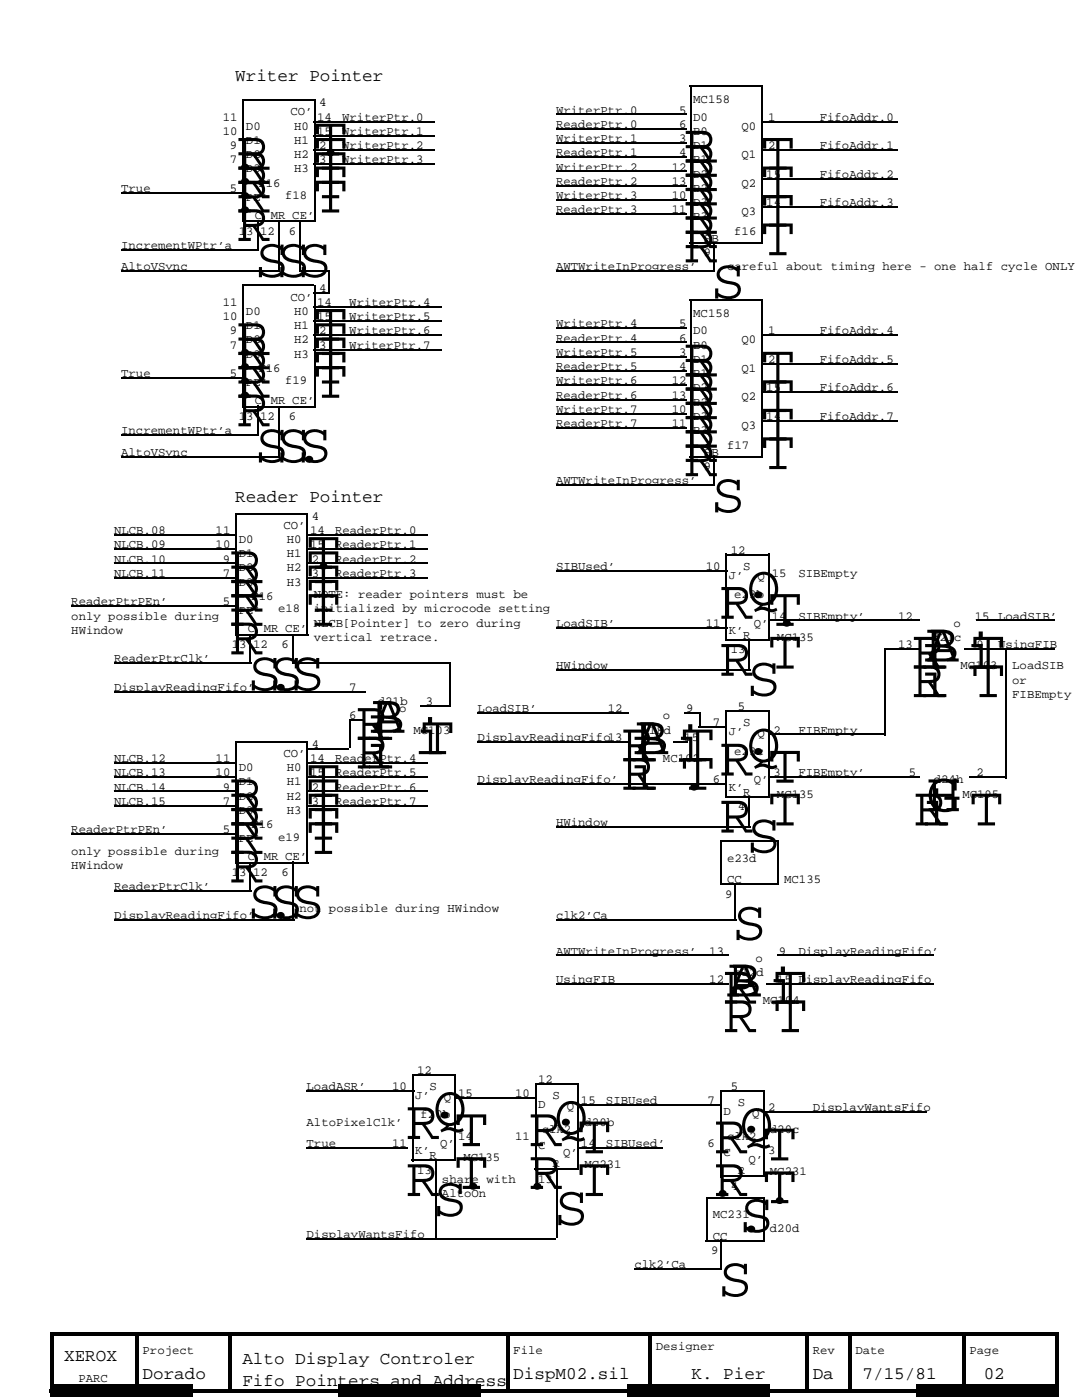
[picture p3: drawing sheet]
<svg xmlns="http://www.w3.org/2000/svg" width="216mm" height="279mm" viewBox="0 0 216 279" stroke-linecap="round" stroke-linejoin="round" font-family="sans-serif">
<defs><g id="words">
<g font-size="11.3">
<text x="45.5" y="33.9">.</text>
<text x="47.3" y="33.9">R</text>
<text x="62.6" y="33.9">T</text>
<text x="62.6" y="31">.</text>
<text x="62.6" y="31">T</text>
<text x="136.6" y="32.4">R</text>
<text x="136.6" y="35.3">R</text>
<text x="151.8" y="33.9">T</text>
<text x="45.5" y="39.6">.</text>
<text x="45.5" y="36.7">.</text>
<text x="47.3" y="39.6">R</text>
<text x="47.3" y="36.7">R</text>
<text x="62.6" y="36.7">T</text>
<text x="62.6" y="39.6">T</text>
<text x="136.6" y="38.1">R</text>
<text x="136.6" y="41">R</text>
<text x="151.8" y="39.6">T</text>
<text x="45.5" y="42.4">.</text>
<text x="47.3" y="42.4">R</text>
<text x="62.6" y="42.4">T</text>
<text x="136.6" y="43.8">R</text>
<text x="136.6" y="46.7">R</text>
<text x="151.8" y="45.3">T</text>
<text x="47.3" y="48.1">R</text>
<text x="136.6" y="49.5">R</text>
<text x="136.6" y="52.4">R</text>
<text x="151.8" y="50.9">T</text>
<text x="50.9" y="55.2">SSS</text>
<text x="141.9" y="59.5">S</text>
<text x="45.5" y="70.9">.</text>
<text x="47.3" y="70.9">R</text>
<text x="62.6" y="70.9">T</text>
<text x="62.6" y="68">T</text>
<text x="45.5" y="73.7">.</text>
<text x="45.5" y="76.6">.</text>
<text x="47.3" y="76.5">R</text>
<text x="47.3" y="73.7">R</text>
<text x="62.6" y="73.7">T</text>
<text x="62.6" y="76.6">T</text>
<text x="136.6" y="75.1">R</text>
<text x="136.6" y="78">R</text>
<text x="151.8" y="76.6">T</text>
<text x="45.5" y="79.4">.</text>
<text x="47.3" y="79.4">R</text>
<text x="62.6" y="79.4">T</text>
<text x="136.6" y="80.8">R</text>
<text x="136.6" y="83.7">R</text>
<text x="151.8" y="82.2">T</text>
<text x="47.3" y="85.1">R</text>
<text x="136.6" y="86.5">R</text>
<text x="136.6" y="89.4">R</text>
<text x="151.8" y="87.9">T</text>
<text x="50.9" y="92.2">SS.</text>
<text x="59.4" y="92.2">S</text>
<text x="136.6" y="92.2">R</text>
<text x="136.6" y="95">R</text>
<text x="151.8" y="93.6">T</text>
<text x="141.9" y="102.2">S</text>
<text x="61.2" y="113.5">T</text>
<text x="61.2" y="113.5">.</text>
<text x="45.9" y="119.2">R</text>
<text x="45.9" y="116.4">R</text>
<text x="61.2" y="116.4">T</text>
<text x="61.2" y="119.2">T</text>
<text x="147.9" y="119.2">.</text>
<text x="45.9" y="122.1">R</text>
<text x="45.9" y="124.9">R</text>
<text x="61.2" y="122.1">T</text>
<text x="61.2" y="124.9">T</text>
<text x="143.7" y="123.5">R T</text>
<text x="149" y="120.6">Q</text>
<text x="153.6" y="124.9">.</text>
<text x="45.9" y="130.6">R</text>
<text x="49.4" y="137.7">S.S</text>
<text x="53.7" y="137.7">S</text>
<text x="143.7" y="134.9">R</text>
<text x="153.3" y="133.4">T</text>
<text x="182.1" y="133.4">RA T</text>
<text x="183.1" y="133.4">i</text>
<text x="184.6" y="132">Bi</text>
<text x="149" y="138.8">S</text>
<text x="182.1" y="139.1">R</text>
<text x="183.1" y="139.1">i T</text>
<text x="71.1" y="147.7">RA</text>
<text x="72.6" y="147.7">i</text>
<text x="74" y="146.2">B</text>
<text x="71.1" y="153.4">R</text>
<text x="72.6" y="153.4">i</text>
<text x="82.5" y="150.5">i</text>
<text x="83.9" y="150.5">T</text>
<text x="124.1" y="151.9">RAi</text>
<text x="125.2" y="151.9">i</text>
<text x="126.6" y="150.5">B T</text>
<text x="143.7" y="154.8">R</text>
<text x="147.9" y="150.5">.</text>
<text x="149" y="151.9">Q</text>
<text x="45.9" y="161.9">R</text>
<text x="61.2" y="159">T</text>
<text x="61.2" y="161.9">T</text>
<text x="124.1" y="157.6">R T</text>
<text x="125.2" y="157.6">i .</text>
<text x="153.3" y="156.2">T</text>
<text x="184.9" y="161.9">G</text>
<text x="184.9" y="161.9">H</text>
<text x="45.9" y="167.6">R</text>
<text x="45.9" y="164.7">R</text>
<text x="61.2" y="164.7">T</text>
<text x="61.2" y="167.6">T</text>
<text x="143.7" y="166.2">R</text>
<text x="153.3" y="164.7">T</text>
<text x="182.4" y="164.7">R T</text>
<text x="183.5" y="164.7">i</text>
<text x="45.9" y="170.4">R</text>
<text x="61.2" y="170.4">T</text>
<text x="149" y="170.1">S</text>
<text x="45.9" y="176.1">R</text>
<text x="49.4" y="183.2">S.S</text>
<text x="53.7" y="183.2">S</text>
<text x="146.2" y="187.5">S</text>
<text x="144.4" y="200.3">R</text>
<text x="145.1" y="198.9">Ai</text>
<text x="145.1" y="198.9">B T</text>
<text x="144.4" y="206">R T</text>
<text x="81.1" y="227.3">R</text>
<text x="85.3" y="223.1">.</text>
<text x="86.4" y="224.5">Q</text>
<text x="109.5" y="224.5">.</text>
<text x="146.5" y="225.9">.</text>
<text x="90.7" y="228.7">T</text>
<text x="105.6" y="228.7">RQ</text>
<text x="115.2" y="230.2">T</text>
<text x="142.6" y="230.2">RQT</text>
<text x="81.1" y="238.7">R</text>
<text x="90.7" y="237.3">T</text>
<text x="91" y="237.3">. .R</text>
<text x="115.2" y="238.7">T</text>
<text x="140.8" y="238.7">.R T</text>
<text x="86.4" y="242.6">S</text>
<text x="110.6" y="244.4">S</text>
<text x="146.5" y="245.8">.</text>
<text x="147.6" y="245.8">S</text>
<text x="152.2" y="240.1">.</text>
<text x="143.3" y="258.6">S</text>
</g>
<g font-size="3.5">
<text x="46.9" y="16.3">Writer Pointer</text>
<text x="46.9" y="100.2">Reader Pointer</text>
<text x="12.8" y="271.6">XEROX</text>
<text x="28.5" y="275.1">Dorado</text>
<text x="48.4" y="272.3">Alto Display Controler</text>
<text x="102.4" y="275.1">DispM02.sil</text>
<text x="138" y="275.1">K. Pier</text>
<text x="162.2" y="275.1">Da</text>
<text x="172.1" y="275.1">7/15/81</text>
<text x="196.3" y="275.1">02</text>
<text x="48.4" y="276.6">Fifo Pointers and Address</text>
</g>
<g font-size="2.5">
<text x="58" y="23">CO’</text>
<text x="63.7" y="21.2">4</text>
<text x="110.9" y="22.7">WriterPtr.0</text>
<text x="135.5" y="22.7">5</text>
<text x="138.3" y="20.5">MC158</text>
<text x="44.5" y="26.9">10</text>
<text x="44.5" y="24.1">11</text>
<text x="45.9" y="29.8">9</text>
<text x="49.1" y="28.7">D1</text>
<text x="49.1" y="25.9">D0</text>
<text x="58.7" y="28.7">H1</text>
<text x="58.7" y="25.9">H0</text>
<text x="63.3" y="26.9">15</text>
<text x="63.3" y="24.1">14</text>
<text x="63.7" y="29.8">2</text>
<text x="68.3" y="24.1">WriterPtr.0</text>
<text x="68.3" y="26.9">WriterPtr.1</text>
<text x="68.3" y="29.8">WriterPtr.2</text>
<text x="110.9" y="25.5">ReaderPtr.0</text>
<text x="110.9" y="28.4">WriterPtr.1</text>
<text x="135.5" y="25.5">6</text>
<text x="135.5" y="28.3">3</text>
<text x="138.3" y="24.1">D0</text>
<text x="138.3" y="26.9">B0</text>
<text x="138.3" y="29.8">D1</text>
<text x="147.9" y="25.9">Q0</text>
<text x="153.3" y="29.8">2</text>
<text x="153.3" y="24.1">1</text>
<text x="163.6" y="24.1">FifoAddr.0</text>
<text x="163.6" y="29.8">FifoAddr.1</text>
<text x="45.9" y="32.6">7</text>
<text x="49.1" y="34.4">D3</text>
<text x="49.1" y="31.5">D2</text>
<text x="58.7" y="34.4">H3</text>
<text x="58.7" y="31.5">H2</text>
<text x="63.7" y="32.6">3</text>
<text x="68.3" y="32.6">WriterPtr.3</text>
<text x="110.9" y="31.2">ReaderPtr.1</text>
<text x="110.9" y="34">WriterPtr.2</text>
<text x="134.1" y="34">12</text>
<text x="135.5" y="31.2">4</text>
<text x="138.3" y="32.6">B1</text>
<text x="138.3" y="35.5">D2</text>
<text x="147.9" y="31.5">Q1</text>
<text x="152.9" y="35.5">15</text>
<text x="163.6" y="35.5">FifoAddr.2</text>
<text x="24.2" y="38.3">True</text>
<text x="45.9" y="38.3">5</text>
<text x="49.1" y="40.1">PE’</text>
<text x="51.6" y="37.2">F16</text>
<text x="56.9" y="39.7">f18</text>
<text x="110.9" y="39.7">WriterPtr.3</text>
<text x="110.9" y="36.9">ReaderPtr.2</text>
<text x="134.1" y="36.9">13</text>
<text x="134.1" y="39.7">10</text>
<text x="138.3" y="38.3">B2</text>
<text x="138.3" y="41.1">D3</text>
<text x="147.9" y="37.2">Q2</text>
<text x="152.9" y="41.2">14</text>
<text x="163.6" y="41.1">FifoAddr.3</text>
<text x="47.6" y="46.8">13</text>
<text x="50.8" y="43.6">C</text>
<text x="51.9" y="46.8">12</text>
<text x="54.1" y="43.6">MR CE’</text>
<text x="57.6" y="46.8">6</text>
<text x="110.9" y="42.6">ReaderPtr.3</text>
<text x="134.1" y="42.6">11</text>
<text x="138.3" y="44">B3</text>
<text x="146.5" y="46.8">f16</text>
<text x="147.9" y="42.9">Q3</text>
<text x="24.2" y="49.7">IncrementWPtr’a</text>
<text x="24.2" y="53.9">AltoVSync</text>
<text x="111" y="54">AWTWriteInProgress’</text>
<text x="140.5" y="51.1">9</text>
<text x="140.5" y="48.3">SB</text>
<text x="145.1" y="54">careful about timing here - one half cycle ONLY</text>
<text x="58" y="60">CO’</text>
<text x="63.7" y="58.2">4</text>
<text x="44.5" y="63.9">10</text>
<text x="44.5" y="61.1">11</text>
<text x="49.1" y="65.7">D1</text>
<text x="49.1" y="62.8">D0</text>
<text x="58.7" y="65.7">H1</text>
<text x="58.7" y="62.8">H0</text>
<text x="63.3" y="63.9">15</text>
<text x="63.3" y="61.1">14</text>
<text x="69.7" y="61.1">WriterPtr.4</text>
<text x="69.7" y="63.9">WriterPtr.5</text>
<text x="110.9" y="65.3">WriterPtr.4</text>
<text x="135.5" y="65.3">5</text>
<text x="138.3" y="63.2">MC158</text>
<text x="45.9" y="66.7">9</text>
<text x="45.9" y="69.6">7</text>
<text x="49.1" y="71.4">D3</text>
<text x="49.1" y="68.5">D2</text>
<text x="58.7" y="71.4">H3</text>
<text x="58.7" y="68.5">H2</text>
<text x="63.7" y="66.7">2</text>
<text x="63.7" y="69.6">3</text>
<text x="69.7" y="66.8">WriterPtr.6</text>
<text x="69.7" y="69.6">WriterPtr.7</text>
<text x="110.9" y="71">WriterPtr.5</text>
<text x="110.9" y="68.2">ReaderPtr.4</text>
<text x="135.5" y="68.2">6</text>
<text x="135.5" y="71">3</text>
<text x="138.3" y="66.8">D0</text>
<text x="138.3" y="69.6">B0</text>
<text x="147.9" y="68.5">Q0</text>
<text x="153.3" y="66.8">1</text>
<text x="163.6" y="66.8">FifoAddr.4</text>
<text x="24.2" y="75.3">True</text>
<text x="45.9" y="75.3">5</text>
<text x="49.1" y="77.1">PE’</text>
<text x="51.6" y="74.2">F16</text>
<text x="56.9" y="76.7">f19</text>
<text x="110.9" y="76.7">WriterPtr.6</text>
<text x="110.9" y="73.9">ReaderPtr.5</text>
<text x="134.1" y="76.7">12</text>
<text x="135.5" y="73.9">4</text>
<text x="138.3" y="72.4">D1</text>
<text x="138.3" y="75.3">B1</text>
<text x="147.9" y="74.2">Q1</text>
<text x="153.3" y="72.4">2</text>
<text x="163.6" y="72.4">FifoAddr.5</text>
<text x="47.6" y="83.8">13</text>
<text x="50.8" y="80.6">C</text>
<text x="51.9" y="83.8">12</text>
<text x="54.1" y="80.6">MR CE’</text>
<text x="57.6" y="83.8">6</text>
<text x="110.9" y="82.4">WriterPtr.7</text>
<text x="110.9" y="79.6">ReaderPtr.6</text>
<text x="134.1" y="79.6">13</text>
<text x="134.1" y="82.4">10</text>
<text x="138.3" y="78.1">D2</text>
<text x="138.3" y="81">B2</text>
<text x="138.3" y="83.8">D3</text>
<text x="147.9" y="79.9">Q2</text>
<text x="152.9" y="83.8">14</text>
<text x="152.9" y="78.1">15</text>
<text x="163.6" y="78.1">FifoAddr.6</text>
<text x="163.6" y="83.8">FifoAddr.7</text>
<text x="24.2" y="86.7">IncrementWPtr’a</text>
<text x="110.9" y="85.2">ReaderPtr.7</text>
<text x="134.1" y="85.2">11</text>
<text x="138.3" y="86.7">B3</text>
<text x="145.1" y="89.5">f17</text>
<text x="147.9" y="85.6">Q3</text>
<text x="24.2" y="90.9">AltoVSync</text>
<text x="140.5" y="93.8">9</text>
<text x="140.5" y="90.9">SB</text>
<text x="111" y="96.6">AWTWriteInProgress’</text>
<text x="22.8" y="106.6">NLCB.08</text>
<text x="43" y="106.6">11</text>
<text x="56.5" y="105.5">CO’</text>
<text x="61.9" y="106.6">14</text>
<text x="62.2" y="103.7">4</text>
<text x="66.9" y="106.6">ReaderPtr.0</text>
<text x="22.8" y="112.3">NLCB.10</text>
<text x="22.8" y="109.4">NLCB.09</text>
<text x="43" y="109.4">10</text>
<text x="44.5" y="112.3">9</text>
<text x="47.7" y="111.2">D1</text>
<text x="47.7" y="108.4">D0</text>
<text x="57.3" y="111.2">H1</text>
<text x="57.3" y="108.4">H0</text>
<text x="61.9" y="109.4">15</text>
<text x="62.2" y="112.3">2</text>
<text x="66.9" y="109.4">ReaderPtr.1</text>
<text x="66.9" y="112.3">ReaderPtr.2</text>
<text x="110.9" y="113.7">SIBUsed’</text>
<text x="140.8" y="113.7">10</text>
<text x="145.8" y="110.5">12</text>
<text x="148.3" y="113.7">S</text>
<text x="22.8" y="115.1">NLCB.11</text>
<text x="44.5" y="115.1">7</text>
<text x="47.7" y="116.9">D3</text>
<text x="47.7" y="114.1">D2</text>
<text x="50.1" y="119.7">F16</text>
<text x="57.3" y="116.9">H3</text>
<text x="57.3" y="114.1">H2</text>
<text x="62.2" y="115.1">3</text>
<text x="62.6" y="119.4">NOTE: reader pointers must be</text>
<text x="66.9" y="115.1">ReaderPtr.3</text>
<text x="145.4" y="115.5">J’</text>
<text x="146.5" y="119.4">e23b</text>
<text x="151.1" y="115.8">Q</text>
<text x="154" y="115.1">15</text>
<text x="159.3" y="115.1">SIBEmpty</text>
<text x="14.2" y="120.8">ReaderPtrPEn’</text>
<text x="14.2" y="123.6">only possible during</text>
<text x="44.5" y="120.8">5</text>
<text x="47.6" y="122.6">PE’</text>
<text x="55.5" y="122.2">e18</text>
<text x="62.6" y="122.2">initialized by microcode setting</text>
<text x="62.6" y="125.1">NLCB[Pointer] to zero during</text>
<text x="111" y="125.1">LoadSIB’</text>
<text x="140.8" y="125.1">11</text>
<text x="150.4" y="125.1">Q’</text>
<text x="154" y="123.7">14</text>
<text x="159.3" y="123.7">SIBEmpty’</text>
<text x="179.2" y="123.7">12</text>
<text x="190.3" y="125.1">o</text>
<text x="194.5" y="123.7">15 LoadSIB’</text>
<text x="14.2" y="126.5">HWindow</text>
<text x="46.2" y="129.3">13</text>
<text x="49.4" y="126.1">C</text>
<text x="50.5" y="129.3">12</text>
<text x="52.6" y="126.1">MR CE’</text>
<text x="56.2" y="129.3">6</text>
<text x="62.6" y="127.9">vertical retrace.</text>
<text x="145.4" y="126.5">K’</text>
<text x="145.8" y="130.4">13</text>
<text x="148.3" y="127.6">R</text>
<text x="155" y="127.9">MC135</text>
<text x="179.2" y="129.3">13</text>
<text x="186" y="127.9">d21c</text>
<text x="194.9" y="129.3">9</text>
<text x="199.1" y="129.3">UsingFIB</text>
<text x="22.8" y="137.9">DisplayReadingFifo’</text>
<text x="22.8" y="132.2">ReaderPtrClk’</text>
<text x="69.7" y="137.9">7</text>
<text x="111" y="133.6">HWindow</text>
<text x="191.7" y="133.6">MC103</text>
<text x="202" y="133.6">LoadSIB</text>
<text x="202" y="136.5">or</text>
<text x="69.7" y="143.6">6</text>
<text x="75.4" y="140.7">d21b</text>
<text x="79.7" y="142.1">o</text>
<text x="85" y="140.7">3</text>
<text x="95.3" y="142.1">LoadSIB’</text>
<text x="121.3" y="142.1">12</text>
<text x="132.3" y="143.6">o</text>
<text x="136.9" y="142.1">9</text>
<text x="147.2" y="141.8">5</text>
<text x="202" y="139.3">FIBEmpty</text>
<text x="62.2" y="149.2">4</text>
<text x="82.5" y="146.4">MC103</text>
<text x="95.3" y="147.8">DisplayReadingFifo13</text>
<text x="128" y="146.4">a18d</text>
<text x="136.5" y="147.8">15</text>
<text x="142.2" y="145">7</text>
<text x="145.4" y="146.8">J’</text>
<text x="148.3" y="145">S</text>
<text x="151.1" y="147.1">Q</text>
<text x="154.3" y="146.4">2</text>
<text x="159.3" y="146.4">FIBEmpty</text>
<text x="22.8" y="152.1">NLCB.12</text>
<text x="22.8" y="154.9">NLCB.13</text>
<text x="43" y="154.9">10</text>
<text x="43" y="152.1">11</text>
<text x="47.7" y="153.9">D0</text>
<text x="56.5" y="151">CO’</text>
<text x="57.3" y="153.9">H0</text>
<text x="61.9" y="154.9">15</text>
<text x="61.9" y="152.1">14</text>
<text x="66.9" y="152.1">ReaderPtr.4</text>
<text x="66.9" y="154.9">ReaderPtr.5</text>
<text x="132.3" y="152.1">MC102</text>
<text x="146.5" y="150.7">e23c</text>
<text x="154.3" y="154.9">3</text>
<text x="159.3" y="154.9">FIBEmpty’</text>
<text x="181.4" y="154.9">5</text>
<text x="194.9" y="154.9">2</text>
<text x="22.8" y="157.8">NLCB.14</text>
<text x="22.8" y="160.6">NLCB.15</text>
<text x="44.5" y="157.8">9</text>
<text x="44.5" y="160.6">7</text>
<text x="47.7" y="159.6">D2</text>
<text x="47.7" y="156.7">D1</text>
<text x="57.3" y="159.6">H2</text>
<text x="57.3" y="156.7">H1</text>
<text x="62.2" y="157.8">2</text>
<text x="62.2" y="160.6">3</text>
<text x="66.9" y="157.8">ReaderPtr.6</text>
<text x="66.9" y="160.6">ReaderPtr.7</text>
<text x="95.3" y="156.4">DisplayReadingFifo’</text>
<text x="142.2" y="156.4">6</text>
<text x="145.4" y="157.8">K’</text>
<text x="147.2" y="161.7">4</text>
<text x="148.3" y="158.9">R</text>
<text x="150.4" y="156.4">Q’</text>
<text x="155" y="159.2">MC135</text>
<text x="186.3" y="156.4">d24h</text>
<text x="192" y="159.2">MC195</text>
<text x="14.2" y="166.3">ReaderPtrPEn’</text>
<text x="44.5" y="166.3">5</text>
<text x="47.7" y="162.4">D3</text>
<text x="50.1" y="165.3">F16</text>
<text x="55.5" y="167.7">e19</text>
<text x="57.3" y="162.4">H3</text>
<text x="110.9" y="164.9">HWindow</text>
<text x="14.2" y="170.6">only possible during</text>
<text x="14.2" y="173.4">HWindow</text>
<text x="47.6" y="168.1">PE’</text>
<text x="49.4" y="171.6">C</text>
<text x="52.6" y="171.6">MR CE’</text>
<text x="145.1" y="172">e23d</text>
<text x="22.8" y="177.7">ReaderPtrClk’</text>
<text x="46.2" y="174.9">13</text>
<text x="50.5" y="174.9">12</text>
<text x="56.2" y="174.9">6</text>
<text x="144.7" y="179.1">9</text>
<text x="145.1" y="176.3">CC</text>
<text x="156.5" y="176.3">MC135</text>
<text x="22.8" y="183.4">DisplayReadingFifo’</text>
<text x="59.7" y="182">not possible during HWindow</text>
<text x="111" y="183.4">clk2’Ca</text>
<text x="111" y="190.5">AWTWriteInProgress’</text>
<text x="141.5" y="190.5">13</text>
<text x="150.8" y="191.9">o</text>
<text x="155.4" y="190.5">9</text>
<text x="159.3" y="190.5">DisplayReadingFifo’</text>
<text x="111" y="196.2">UsingFIB</text>
<text x="141.5" y="196.2">12</text>
<text x="146.5" y="194.8">c12d</text>
<text x="155" y="196.2">15 DisplayReadingFifo</text>
<text x="152.2" y="200.5">MC104</text>
<text x="83.2" y="214.3">12</text>
<text x="61.2" y="217.5">LoadASR’</text>
<text x="78.2" y="217.5">10</text>
<text x="82.9" y="219.3">J’</text>
<text x="85.7" y="217.5">S</text>
<text x="88.6" y="219.7">Q</text>
<text x="91.4" y="219">15</text>
<text x="102.8" y="219">10</text>
<text x="107.4" y="216.1">12</text>
<text x="107.4" y="221.1">D</text>
<text x="110.2" y="219.3">S</text>
<text x="113.1" y="221.4">Q</text>
<text x="115.9" y="220.4">15</text>
<text x="120.9" y="220.4">SIBUsed</text>
<text x="141.2" y="220.4">7</text>
<text x="145.8" y="217.5">5</text>
<text x="147.2" y="220.7">S</text>
<text x="153.3" y="221.8">2</text>
<text x="162.2" y="221.8">DisplayWantsFifo</text>
<text x="61.2" y="224.6">AltoPixelClk’</text>
<text x="83.9" y="223.2">f20b</text>
<text x="91.4" y="227.5">14</text>
<text x="102.8" y="227.5">11</text>
<text x="108.1" y="226.1">clk2</text>
<text x="116.6" y="224.6">d20b</text>
<text x="144.4" y="222.5">D</text>
<text x="145.1" y="227.5">clk2</text>
<text x="150.1" y="222.9">Q</text>
<text x="153.6" y="226.1">d20c</text>
<text x="61.2" y="228.9">True</text>
<text x="78.2" y="228.9">11</text>
<text x="82.9" y="230.3">K’</text>
<text x="85.7" y="231.4">R</text>
<text x="87.8" y="228.9">Q’</text>
<text x="92.5" y="231.8">MC135</text>
<text x="107.4" y="229.3">C</text>
<text x="110.2" y="232.8">R</text>
<text x="112.4" y="230.7">Q’</text>
<text x="115.9" y="228.9">14</text>
<text x="116.6" y="233.2">MC231</text>
<text x="120.9" y="228.9">SIBUsed’</text>
<text x="141.2" y="228.9">6</text>
<text x="144.4" y="230.7">C</text>
<text x="149.4" y="232.1">Q’</text>
<text x="153.3" y="230.3">3</text>
<text x="83.2" y="234.2">13</text>
<text x="88.2" y="236">share with</text>
<text x="88.2" y="238.9">AltoOn</text>
<text x="107.4" y="236">13</text>
<text x="145.8" y="237.4">4</text>
<text x="147.2" y="234.2">R</text>
<text x="153.6" y="234.6">MC231</text>
<text x="142.2" y="243.1">MC231</text>
<text x="153.6" y="246">d20d</text>
<text x="61.2" y="247">DisplayWantsFifo</text>
<text x="141.9" y="250.2">9</text>
<text x="142.2" y="247.4">CC</text>
<text x="126.6" y="253.1">clk2’Ca</text>
<text x="130.9" y="269.4">Designer</text>
<text x="15.6" y="275.8">PARC</text>
<text x="28.5" y="270.2">Project</text>
<text x="102.4" y="270.1">File</text>
<text x="162.2" y="270.2">Rev</text>
<text x="170.7" y="270.2">Date</text>
<text x="193.4" y="270.2">Page</text>
</g>
</g></defs>
<g fill="#000">
<path d="M10 276.2h28.4v2.5h-28.4zM10 265.9h201.2v.7h-201.2zM10 277.3h200.5v.7h-200.5zM10 265.9h.7v11.4h-.7zM27 265.9h.7v11.4h-.7zM45.5 265.9h.7v11.4h-.7zM67.6 276.2h28.4v2.5h-28.4zM101 265.9h.7v11.4h-.7zM125.2 276.2h28.4v2.5h-28.4zM129.4 265.9h.7v11.4h-.7zM160.7 265.9h.7v11.4h-.7zM169.3 265.9h.7v11.4h-.7z"/>
<path d="M182.8 276.2h28.4v2.5h-28.4zM192 265.9h.7v11.4h-.7zM210.5 265.9h.7v12.1h-.7z"/>
</g>
<g fill="none" stroke="#000" stroke-width=".36">
<path d="M48.4 20h14.2M48.5 19.8v24.5M62.8 19.8v24.5M137.6 17.1h14.2M137.8 17v31.6M152 17v31.3M24.2 38.5h24.5M62.6 32.8h24.2M62.6 29.9h24.2M62.6 27.1h24.2M62.6 24.2h24.2M111 22.8h25.9"/>
<path d="M111 25.7h25.9M111 28.5h25.9M111 31.4h25.9M111 34.2h25.9M111 37.1h25.9M111 39.9h25.9M152.2 29.9h27M152.2 24.2h27M152.2 35.6h27M24.2 49.9h27.4M24.2 54.1h31.6M48.4 57h14.2"/>
<path d="M48.4 44.2h14.5M48.5 56.8v24.5M51.4 44v5.7M55.7 44v9.9M59.7 54.1h6.1M59.9 44v9.9M62.6 58.4h2.8M62.8 56.8v24.5M65.6 53.9v4.7M111 54.1h31.6M111 42.7h25.9M137.6 48.4h14.6"/>
<path d="M137.6 59.8h14.2M137.8 59.6v31.7M142.4 48.3v5.6M152 59.6v31.3M152.2 41.3h27M24.2 75.5h24.5M62.6 64.1h25.6M62.6 66.9h25.6M62.6 69.8h25.6M62.6 61.2h25.6M111 79.7h25.9M111 76.9h25.9"/>
<path d="M111 74h25.9M111 71.2h25.9M111 68.3h25.9M111 65.5h25.9M152.2 66.9h27M152.2 78.3h27M152.2 72.6h27M24.2 86.8h27.4M24.2 91.1h31.6M48.4 81.2h14.5M51.4 81v5.7M55.7 81v9.9"/>
<path d="M111 96.8h31.6M111 85.4h25.9M111 82.6h25.9M137.6 91.1h14.6M142.4 90.9v5.7M152.2 84h27M22.8 109.6h24.5M22.8 112.4h24.5M22.8 115.3h24.5M22.8 106.8h24.5M46.9 102.5h14.3M47.1 102.3v24.6"/>
<path d="M61.2 109.6h24.1M61.2 112.4h24.1M61.2 115.3h24.1M61.2 106.8h24.1M61.3 102.3v24.6M111 113.9h34.1M144.7 110.7h8.6M144.9 110.5v17.4M153.4 110.5v17.1M14.2 121h33.1M22.8 132.4h27.3M22.8 138h50.1"/>
<path d="M46.9 126.7h14.6M50 126.5v5.7M58.3 132.4h31.3M58.5 126.5v5.7M89.8 132.2v8.9M111 125.3h34.1M111 133.8h38.7M144.7 127.7h8.9M149.5 127.9v5.7M153.6 123.8h29.9M176.4 129.5h7.1M176.6 129.3v17.5"/>
<path d="M192.4 129.5h18.1M194.9 123.8h15.6M200.7 129.3v26M22.8 152.3h24.5M22.8 155.1h24.5M22.8 158h24.5M46.9 148h14.3M47.1 147.8v24.6M61.2 152.3h24.1M61.2 155.1h24.1M61.2 158h24.1M61.2 149.4h8.5"/>
<path d="M61.3 147.8v24.6M69.7 143.7h2.8M69.9 143.6v5.7M83.9 140.9h6.1M95.3 148h30.2M95.3 156.5h49.8M95.3 142.3h30.2M134.4 148h2.9M136.6 142.3h2.8M139.4 145.2h5.7M139.6 142.1v2.9M144.7 142h8.6"/>
<path d="M144.7 159h8.9M144.9 141.8v17.4M149.5 159.2v5.7M153.4 141.8v17.1M153.6 155.1h29.9M153.6 146.6h22.8M193.4 155.1h7.2M14.2 166.5h33.1M22.8 177.9h27.3M22.8 160.8h24.5M46.9 172.2h14.6M50 172v5.7"/>
<path d="M58.5 172v11.4M61.2 160.8h24.1M111 165.1h38.7M143.7 167.9h11.7M143.7 176.5h11.4M143.9 167.7v8.6M146.7 176.3v7.1M155.2 167.7v8.9M22.8 183.6h35.9M111 183.6h35.9M111 190.7h34.4M111 196.4h34.4"/>
<path d="M152.9 196.4h33.4M155 190.7h31.3M61.2 217.7h21.7M82.1 214.5h8.6M82.3 214.3v17.4M90.9 214.3v17.1M91 219.1h15.7M106.7 216.3h8.5M106.9 216.1v17.4M115.4 216.1v17.1M143.7 217.7h8.5M143.9 217.5v17.4"/>
<path d="M152.4 217.5v17.1M61.2 229.1h20.2M82.1 231.6h8.9M86.9 231.8v15.2M106.7 233.4h8.9M111.1 233.2v13.8M115.2 229.1h17.1M115.2 220.5h28.5M140.8 239h11.8M141 238.9v8.5M143.7 234.8h8.9M152.2 222h32.7"/>
<path d="M152.4 238.9v8.9M61.2 247.2h49.8M126.6 253.3h17.1M140.8 247.6h11.4M143.9 247.4v6"/>
</g>
<use href="#words"/>
</svg>
